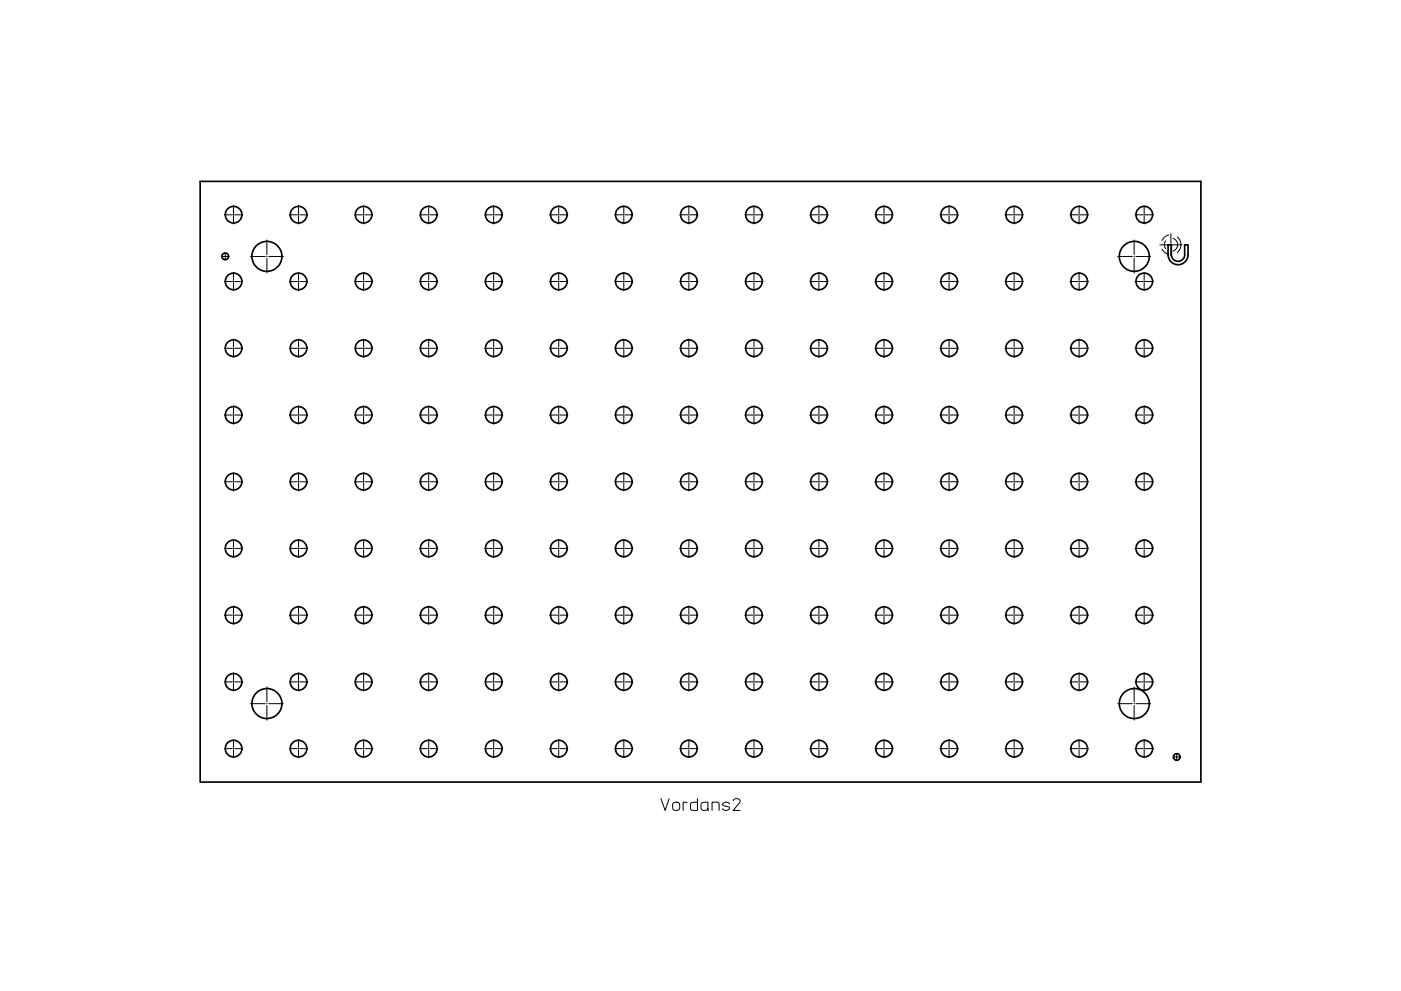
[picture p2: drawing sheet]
<svg xmlns="http://www.w3.org/2000/svg" width="420mm" height="297mm" viewBox="0 0 420 297" stroke-linecap="round" stroke-linejoin="round" font-family="sans-serif">
<path d="M66.4 76.9h2.2M67.5 78v-2.2M351.6 226.9h2.3M352.8 225.8v2.2" fill="none" stroke="#000" stroke-width=".3" stroke-dasharray="1 .1 0 .1"/>
<g fill="none" stroke="#000" stroke-width=".3" stroke-dasharray="2.4 .3 0 .3">
<path d="M67.2 64.4h5.5M70 67.1v-5.5M86.7 64.4h5.6M89.5 67.1v-5.5M106.3 64.4h5.5M109 67.1v-5.5M125.8 64.4h5.5M128.5 67.1v-5.5M148 67.1v-5.5M150.7 64.4h-5.4M164.7 64.4h5.6M167.5 67.1v-5.5"/>
<path d="M184.3 64.4h5.5M187 67.1v-5.5M203.8 64.4h5.5M206.5 67.1v-5.5M223.3 64.4h5.5M226 67.1v-5.5M242.7 64.4h5.5M245.5 67.1v-5.5M262.3 64.4h5.5M265 67.1v-5.5M281.8 64.4h5.5M284.5 67.1v-5.5"/>
<path d="M301.3 64.4h5.5M304 67.1v-5.5M320.7 64.4h5.5M323.5 67.1v-5.5M340.3 64.4h5.5M343 67.1v-5.5M67.2 84.4h5.5M70 87.1v-5.5M86.7 84.4h5.6M89.5 87.1v-5.5M106.3 84.4h5.5M109 87.1v-5.5"/>
<path d="M125.8 84.4h5.5M128.5 87.1v-5.5M148 81.6v5.5M150.7 84.4h-5.4M164.7 84.4h5.6M167.5 87.1v-5.5M184.3 84.4h5.5M187 87.1v-5.5M203.8 84.4h5.5M206.5 87.1v-5.5M223.3 84.4h5.5M226 87.1v-5.5"/>
<path d="M242.7 84.4h5.5M245.5 87.1v-5.5M262.3 84.4h5.5M265 87.1v-5.5M281.8 84.4h5.5M284.5 87.1v-5.5M301.3 84.4h5.5M304 87.1v-5.5M320.7 84.4h5.5M323.5 87.1v-5.5M340.3 84.4h5.5M343 87.1v-5.5"/>
<path d="M67.2 104.4h5.5M70 107.1v-5.5M86.7 104.4h5.6M89.5 107.1v-5.5M106.3 104.4h5.5M109 107.1v-5.5M125.8 104.4h5.5M128.5 107.1v-5.5M148 107.1v-5.5M150.7 104.4h-5.4M164.7 104.4h5.6M167.5 107.1v-5.5"/>
<path d="M184.3 104.4h5.5M187 107.1v-5.5M203.8 104.4h5.5M206.5 107.1v-5.5M223.3 104.4h5.5M226 107.1v-5.5M242.7 104.4h5.5M245.5 107.1v-5.5M262.3 104.4h5.5M265 107.1v-5.5M281.8 104.4h5.5M284.5 107.1v-5.5"/>
<path d="M301.3 104.4h5.5M304 107.1v-5.5M320.7 104.4h5.5M323.5 107.1v-5.5M340.3 104.4h5.5M343 107.1v-5.5M67.2 124.4h5.5M70 127.1v-5.5M86.7 124.4h5.6M89.5 121.6v5.5M106.3 124.4h5.5M109 127.1v-5.5"/>
<path d="M125.8 124.4h5.5M128.5 121.6v5.5M148 121.6v5.5M150.7 124.4h-5.4M164.7 124.4h5.6M167.5 127.1v-5.5M184.3 124.4h5.5M187 127.1v-5.5M203.8 124.4h5.5M206.5 127.1v-5.5M223.3 124.4h5.5M226 127.1v-5.5"/>
<path d="M242.7 124.4h5.5M245.5 127.1v-5.5M262.3 124.4h5.5M265 127.1v-5.5M281.8 124.4h5.5M284.5 121.6v5.5M301.3 124.4h5.5M304 127.1v-5.5M320.7 124.4h5.5M323.5 127.1v-5.5M340.3 124.4h5.5M343 127.1v-5.5"/>
<path d="M67.2 144.4h5.5M70 147.1v-5.5M86.7 144.4h5.6M89.5 147.1v-5.5M106.3 144.4h5.5M109 147.1v-5.5M125.8 144.4h5.5M128.5 147.1v-5.5M148 147.1v-5.5M150.7 144.4h-5.4M164.7 144.4h5.6M167.5 147.1v-5.5"/>
<path d="M184.3 144.4h5.5M187 147.1v-5.5M203.8 144.4h5.5M206.5 141.6v5.5M223.3 144.4h5.5M226 147.1v-5.5M242.7 144.4h5.5M245.5 141.6v5.5M262.3 144.4h5.5M265 147.1v-5.5M281.8 144.4h5.5M284.5 147.1v-5.5"/>
<path d="M301.3 144.4h5.5M304 147.1v-5.5M320.7 144.4h5.5M323.5 147.1v-5.5M340.3 144.4h5.5M343 147.1v-5.5M67.2 164.4h5.5M70 161.6v5.5M86.7 164.4h5.6M89.5 161.6v5.5M106.3 164.4h5.5M109 161.6v5.5"/>
<path d="M125.8 164.4h5.5M128.5 161.6v5.5M148 161.6v5.5M150.7 164.4h-5.4M164.7 164.4h5.6M167.5 161.6v5.5M184.3 164.4h5.5M187 161.6v5.5M203.8 164.4h5.5M206.5 161.6v5.5M223.3 164.4h5.5M226 161.6v5.5"/>
<path d="M242.7 164.4h5.5M245.5 167.1v-5.5M262.3 164.4h5.5M265 161.6v5.5M281.8 164.4h5.5M284.5 161.6v5.5M301.3 164.4h5.5M304 161.6v5.5M320.7 164.4h5.5M323.5 161.6v5.5M340.3 164.4h5.5M343 161.6v5.5"/>
<path d="M67.2 184.4h5.5M70 181.6v5.5M86.7 184.4h5.6M89.5 181.6v5.5M106.3 184.4h5.5M109 181.6v5.5M125.8 184.4h5.5M128.5 181.6v5.5M148 181.6v5.5M150.7 184.4h-5.4M164.7 184.4h5.6M167.5 181.6v5.5"/>
<path d="M184.3 184.4h5.5M187 181.6v5.5M203.8 184.4h5.5M206.5 181.6v5.5M223.3 184.4h5.5M226 181.6v5.5M242.7 184.4h5.5M245.5 181.6v5.5M262.3 184.4h5.5M265 181.6v5.5M281.8 184.4h5.5M284.5 181.6v5.5"/>
<path d="M301.3 184.4h5.5M304 181.6v5.5M320.7 184.4h5.5M323.5 181.6v5.5M340.3 184.4h5.5M343 181.6v5.5M67.2 204.4h5.5M70 201.6v5.5M86.7 204.4h5.6M89.5 201.6v5.5M106.3 204.4h5.5M109 201.6v5.5"/>
<path d="M125.8 204.4h5.5M128.5 201.6v5.5M148 201.6v5.5M150.7 204.4h-5.4M164.7 204.4h5.6M167.5 201.6v5.5M184.3 204.4h5.5M187 201.6v5.5M203.8 204.4h5.5M206.5 201.6v5.5M223.3 204.4h5.5M226 201.6v5.5"/>
<path d="M242.7 204.4h5.5M245.5 201.6v5.5M262.3 204.4h5.5M265 201.6v5.5M281.8 204.4h5.5M284.5 201.6v5.5M301.3 204.4h5.5M304 201.6v5.5M320.7 204.4h5.5M323.5 201.6v5.5M340.3 204.4h5.5M343 201.6v5.5"/>
<path d="M67.2 224.4h5.5M70 221.6v5.5M86.7 224.4h5.6M89.5 221.6v5.5M106.3 224.4h5.5M109 221.6v5.5M125.8 224.4h5.5M128.5 221.6v5.5M148 221.6v5.5M150.7 224.4h-5.4M164.7 224.4h5.6M167.5 221.6v5.5"/>
<path d="M184.3 224.4h5.5M187 221.6v5.5M203.8 224.4h5.5M206.5 221.6v5.5M223.3 224.4h5.5M226 221.6v5.5M242.7 224.4h5.5M245.5 221.6v5.5M262.3 224.4h5.5M265 221.6v5.5M281.8 224.4h5.5M284.5 221.6v5.5"/>
<path d="M301.3 224.4h5.5M304 221.6v5.5M320.7 224.4h5.5M323.5 221.6v5.5M340.3 224.4h5.5M343 221.6v5.5"/>
</g>
<path d="M75.1 76.9h9.8M344.9 76.9h-9.8M80 81.8v-9.9M340 81.8v-9.9M75.1 210.9h9.8M80 215.8v-9.9M340 205.9v9.9M344.9 210.9h-9.8" fill="none" stroke="#000" stroke-width=".3" stroke-dasharray="4.4 .5 0 .5"/>
<path d="M347.7 73.4h6.6M351 76.7v-6.6" fill="none" stroke="#000" stroke-width=".3" stroke-dasharray="2.9 .4 0 .4"/>
<path d="M354 73.3a3 3 0 0 0-4.3-2.7 3 3 0 0 0-.4 5.1 3 3 0 0 0 4.7-1.9v-.5" fill="none" stroke="#000" stroke-width=".3" stroke-dasharray="2.7 2.7"/>
<path d="M353.1 73.3a2.01 2.01 0 0 0-2.8-1.9 2.01 2.01 0 0 0-.7 3.3 2.01 2.01 0 0 0 3.3-.7l.2-.7" fill="none" stroke="#000" stroke-width=".3" stroke-dasharray="2.5 2.5"/>
<path d="M198.2 239.4l1.2 3.5 1.2-3.5M209.1 239.4v3.5l-1.8-.2a1.82 1.82 0 0 1-.2-1.9l.7-.4h1.3M219.8 239.9a1.12 1.12 0 0 1 1.1-.6 1.12 1.12 0 0 1 1 .9l-2.1 2.7h2.1M201.8 240.8a1.21 1.21 0 0 1 2 .3v1.1a1.13 1.13 0 0 1-1.1 .7 1.13 1.13 0 0 1-1.1-.7zM206 240.6l-1.2-.2v2.5M212.2 242.2a1.15 1.15 0 0 1-1 .7 1.15 1.15 0 0 1-1.1-.7l.2-1.5 .6-.3h1.3v2.4l.2 .1M213.5 242.9v-2.5h1.6l.4 .3 .1 2.2M218.7 240.9a1.05 1.05 0 0 0-1.2-.6 1.05 1.05 0 0 0-.8 1.1l1.9 .5a1.05 1.05 0 0 1-.8 1.1 1.05 1.05 0 0 1-1.2-.6" fill="none" stroke="#000" stroke-width=".3"/>
<g fill="none" stroke="#000" stroke-width=".5">
<path d="M60 54.4h300v180h-300zM350.2 73.4h1v3a1.99 1.99 0 0 0 1.9 1.9 1.99 1.99 0 0 0 2-1.9v-3h1.1v3a3 3 0 0 1-3.1 2.9 3 3 0 0 1-2.9-3z"/>
<circle cx="67.5" cy="76.8" r="1"/>
<circle cx="70" cy="64.4" r="2.51"/>
<circle cx="80" cy="76.8" r="4.5"/>
<circle cx="89.5" cy="64.4" r="2.51"/>
<circle cx="109" cy="64.4" r="2.51"/>
<circle cx="128.5" cy="64.4" r="2.51"/>
<circle cx="148" cy="64.4" r="2.51"/>
<circle cx="167.5" cy="64.4" r="2.51"/>
<circle cx="187" cy="64.4" r="2.51"/>
<circle cx="206.5" cy="64.4" r="2.51"/>
<circle cx="226" cy="64.4" r="2.51"/>
<circle cx="245.5" cy="64.4" r="2.51"/>
<circle cx="265" cy="64.4" r="2.51"/>
<circle cx="284.6" cy="64.4" r="2.51"/>
<circle cx="304" cy="64.4" r="2.51"/>
<circle cx="323.5" cy="64.4" r="2.51"/>
<circle cx="340.1" cy="76.8" r="4.5"/>
<circle cx="343" cy="64.4" r="2.51"/>
<circle cx="70" cy="84.4" r="2.51"/>
<circle cx="89.5" cy="84.4" r="2.51"/>
<circle cx="109" cy="84.4" r="2.51"/>
<circle cx="128.5" cy="84.4" r="2.51"/>
<circle cx="148" cy="84.4" r="2.51"/>
<circle cx="167.5" cy="84.4" r="2.51"/>
<circle cx="187" cy="84.4" r="2.51"/>
<circle cx="206.5" cy="84.4" r="2.51"/>
<circle cx="226" cy="84.4" r="2.51"/>
<circle cx="245.5" cy="84.4" r="2.51"/>
<circle cx="265" cy="84.4" r="2.51"/>
<circle cx="284.6" cy="84.4" r="2.51"/>
<circle cx="304" cy="84.4" r="2.51"/>
<circle cx="323.5" cy="84.4" r="2.51"/>
<circle cx="343" cy="84.4" r="2.51"/>
<circle cx="70" cy="104.4" r="2.51"/>
<circle cx="89.5" cy="104.4" r="2.51"/>
<circle cx="109" cy="104.4" r="2.51"/>
<circle cx="128.5" cy="104.4" r="2.51"/>
<circle cx="148" cy="104.4" r="2.51"/>
<circle cx="167.5" cy="104.4" r="2.51"/>
<circle cx="187" cy="104.4" r="2.51"/>
<circle cx="206.5" cy="104.4" r="2.51"/>
<circle cx="226" cy="104.4" r="2.51"/>
<circle cx="245.5" cy="104.4" r="2.51"/>
<circle cx="265" cy="104.4" r="2.51"/>
<circle cx="284.6" cy="104.4" r="2.51"/>
<circle cx="304" cy="104.4" r="2.51"/>
<circle cx="323.5" cy="104.4" r="2.51"/>
<circle cx="343" cy="104.4" r="2.51"/>
<circle cx="70" cy="124.4" r="2.51"/>
<circle cx="89.5" cy="124.4" r="2.51"/>
<circle cx="109" cy="124.4" r="2.51"/>
<circle cx="128.5" cy="124.4" r="2.51"/>
<circle cx="148" cy="124.4" r="2.51"/>
<circle cx="167.5" cy="124.4" r="2.51"/>
<circle cx="187" cy="124.4" r="2.51"/>
<circle cx="206.5" cy="124.4" r="2.51"/>
<circle cx="226" cy="124.4" r="2.51"/>
<circle cx="245.5" cy="124.4" r="2.51"/>
<circle cx="265" cy="124.4" r="2.51"/>
<circle cx="284.6" cy="124.4" r="2.51"/>
<circle cx="304" cy="124.4" r="2.51"/>
<circle cx="323.5" cy="124.4" r="2.51"/>
<circle cx="343" cy="124.4" r="2.51"/>
<circle cx="70" cy="144.4" r="2.51"/>
<circle cx="89.5" cy="144.4" r="2.51"/>
<circle cx="109" cy="144.4" r="2.51"/>
<circle cx="128.5" cy="144.4" r="2.51"/>
<circle cx="148" cy="144.4" r="2.51"/>
<circle cx="167.5" cy="144.4" r="2.51"/>
<circle cx="187" cy="144.4" r="2.51"/>
<circle cx="206.5" cy="144.4" r="2.51"/>
<circle cx="226" cy="144.4" r="2.51"/>
<circle cx="245.5" cy="144.4" r="2.51"/>
<circle cx="265" cy="144.4" r="2.51"/>
<circle cx="284.6" cy="144.4" r="2.51"/>
<circle cx="304" cy="144.4" r="2.51"/>
<circle cx="323.5" cy="144.4" r="2.51"/>
<circle cx="343" cy="144.4" r="2.51"/>
<circle cx="70" cy="164.4" r="2.51"/>
<circle cx="89.5" cy="164.4" r="2.51"/>
<circle cx="109" cy="164.4" r="2.51"/>
<circle cx="128.5" cy="164.4" r="2.51"/>
<circle cx="148" cy="164.4" r="2.51"/>
<circle cx="167.5" cy="164.4" r="2.51"/>
<circle cx="187" cy="164.4" r="2.51"/>
<circle cx="206.5" cy="164.4" r="2.51"/>
<circle cx="226" cy="164.4" r="2.51"/>
<circle cx="245.5" cy="164.4" r="2.51"/>
<circle cx="265" cy="164.4" r="2.51"/>
<circle cx="284.6" cy="164.4" r="2.51"/>
<circle cx="304" cy="164.4" r="2.51"/>
<circle cx="323.5" cy="164.4" r="2.51"/>
<circle cx="343" cy="164.4" r="2.51"/>
<circle cx="70" cy="184.4" r="2.51"/>
<circle cx="89.5" cy="184.4" r="2.51"/>
<circle cx="109" cy="184.4" r="2.51"/>
<circle cx="128.5" cy="184.4" r="2.51"/>
<circle cx="148" cy="184.4" r="2.51"/>
<circle cx="167.5" cy="184.4" r="2.51"/>
<circle cx="187" cy="184.4" r="2.51"/>
<circle cx="206.5" cy="184.4" r="2.51"/>
<circle cx="226" cy="184.4" r="2.51"/>
<circle cx="245.5" cy="184.4" r="2.51"/>
<circle cx="265" cy="184.4" r="2.51"/>
<circle cx="284.6" cy="184.4" r="2.51"/>
<circle cx="304" cy="184.4" r="2.51"/>
<circle cx="323.5" cy="184.4" r="2.51"/>
<circle cx="343" cy="184.4" r="2.51"/>
<circle cx="70" cy="204.4" r="2.51"/>
<circle cx="80" cy="210.9" r="4.5"/>
<circle cx="89.5" cy="204.4" r="2.51"/>
<circle cx="109" cy="204.4" r="2.51"/>
<circle cx="128.5" cy="204.4" r="2.51"/>
<circle cx="148" cy="204.4" r="2.51"/>
<circle cx="167.5" cy="204.4" r="2.51"/>
<circle cx="187" cy="204.4" r="2.51"/>
<circle cx="206.5" cy="204.4" r="2.51"/>
<circle cx="226" cy="204.4" r="2.51"/>
<circle cx="245.5" cy="204.4" r="2.51"/>
<circle cx="265" cy="204.4" r="2.51"/>
<circle cx="284.6" cy="204.4" r="2.51"/>
<circle cx="304" cy="204.4" r="2.51"/>
<circle cx="323.5" cy="204.4" r="2.51"/>
<circle cx="340.1" cy="210.9" r="4.5"/>
<circle cx="343" cy="204.4" r="2.51"/>
<circle cx="70" cy="224.4" r="2.51"/>
<circle cx="89.5" cy="224.4" r="2.51"/>
<circle cx="109" cy="224.4" r="2.51"/>
<circle cx="128.5" cy="224.4" r="2.51"/>
<circle cx="148" cy="224.4" r="2.51"/>
<circle cx="167.5" cy="224.4" r="2.51"/>
<circle cx="187" cy="224.4" r="2.51"/>
<circle cx="206.5" cy="224.4" r="2.51"/>
<circle cx="226" cy="224.4" r="2.51"/>
<circle cx="245.5" cy="224.4" r="2.51"/>
<circle cx="265" cy="224.4" r="2.51"/>
<circle cx="284.6" cy="224.4" r="2.51"/>
<circle cx="304" cy="224.4" r="2.51"/>
<circle cx="323.5" cy="224.4" r="2.51"/>
<circle cx="343" cy="224.4" r="2.51"/>
<circle cx="352.8" cy="226.9" r="1"/>
</g>
</svg>
